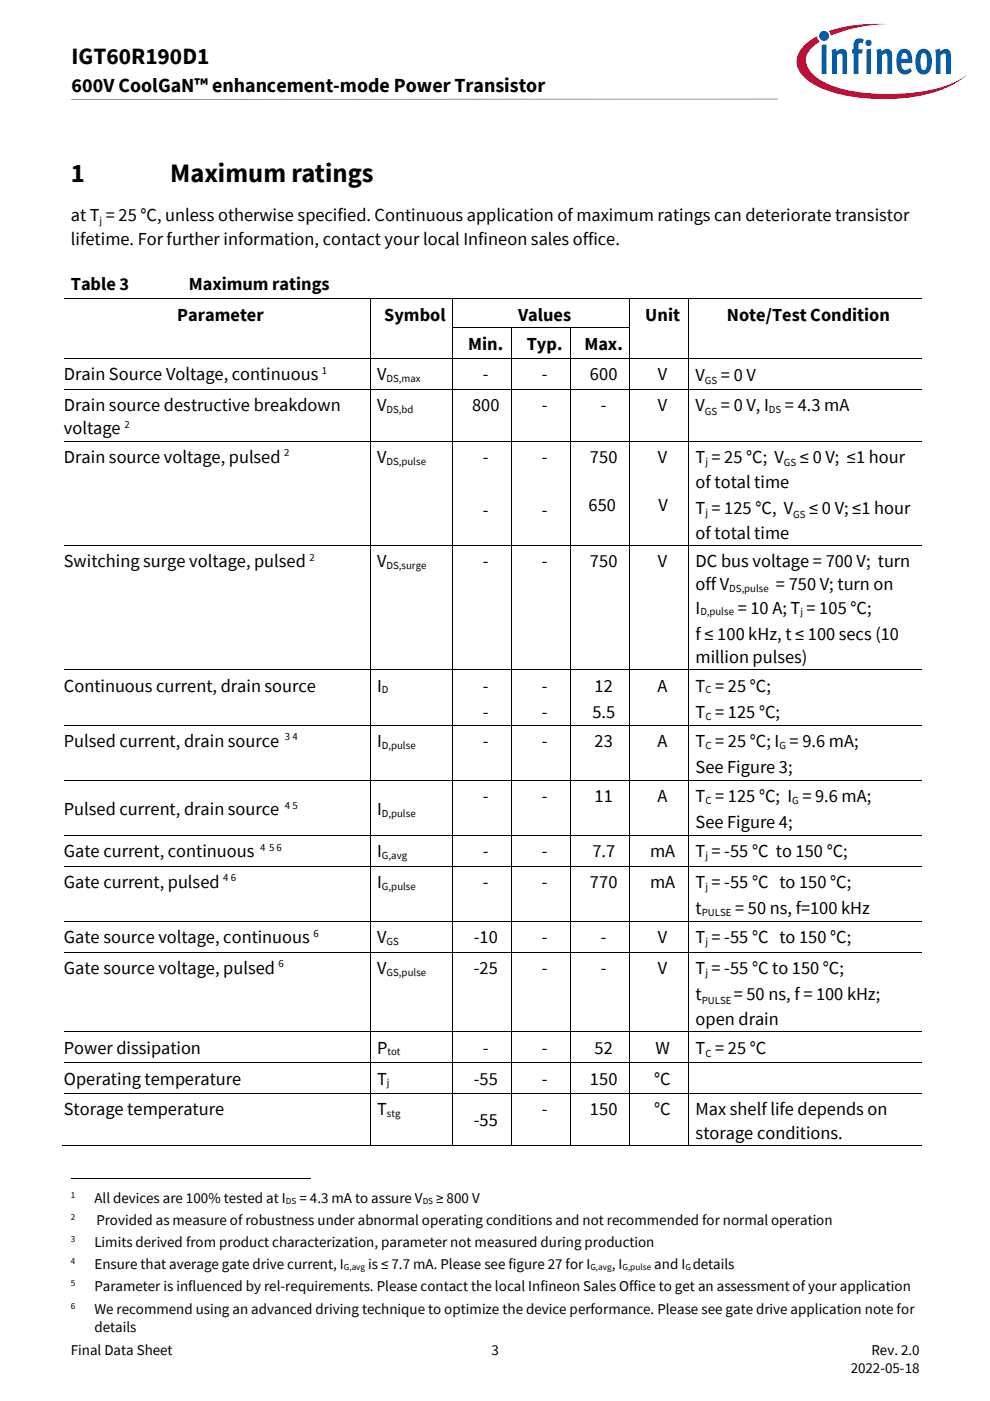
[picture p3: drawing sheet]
<svg xmlns="http://www.w3.org/2000/svg" width="210mm" height="297mm" viewBox="0 0 210 297" stroke-linecap="round" stroke-linejoin="round" font-family="sans-serif">
<defs><g id="words">
<g font-size="5.6">
<text x="15" y="38.7">1</text>
<text x="36.1" y="38.7">Maximum ratings</text>
</g>
<text font-size="4.9" x="15.2" y="13.6">IGT60R190D1</text>
<text font-size="4.2" x="15.2" y="19.5">600V CoolGaN™ enhancement-mode Power Transistor</text>
<g font-size="3.9">
<text x="15" y="46.8">at T = 25 °C, unless otherwise specified. Continuous application of maximum ratings can deteriorate transistor</text>
<text x="15" y="52">lifetime. For further information, contact your local Infineon sales office.</text>
<text x="15" y="61.5">Table 3</text>
<text x="40" y="61.5">Maximum ratings</text>
<text x="37.6" y="68">Parameter</text>
<text x="81.5" y="68">Symbol</text>
<text x="109.9" y="68">Values</text>
<text x="136.9" y="68">Unit</text>
<text x="154.2" y="68">Note/Test Condition</text>
<text x="99.3" y="74.1">Min.</text>
<text x="111.7" y="74.1">Typ.</text>
<text x="123.9" y="74.1">Max.</text>
<text x="13.5" y="80.6">Drain Source Voltage, continuous</text>
<text x="80" y="80.6">V</text>
<text x="102.4" y="80.6">-</text>
<text x="114.9" y="80.6">-</text>
<text x="125.1" y="80.6">600</text>
<text x="139.5" y="80.6">V</text>
<text x="147.5" y="80.7">V</text>
<text x="152.9" y="80.7">= 0 V</text>
<text x="13.5" y="87.2">Drain source destructive breakdown</text>
<text x="80" y="87.2">V</text>
<text x="100.1" y="87.2">800</text>
<text x="114.9" y="87.2">-</text>
<text x="127.4" y="87.2">-</text>
<text x="139.5" y="87.2">V</text>
<text x="147.5" y="87.2">V</text>
<text x="152.9" y="87.2">= 0 V, I</text>
<text x="166.5" y="87.2">= 4.3 mA</text>
<text x="13.5" y="92.1">voltage</text>
<text x="13.5" y="98.2">Drain source voltage, pulsed</text>
<text x="80" y="98.2">V</text>
<text x="102.4" y="98.2">-</text>
<text x="114.9" y="98.2">-</text>
<text x="125.1" y="98.2">750</text>
<text x="139.5" y="98.2">V</text>
<text x="147.5" y="98.2">T = 25 °C; V</text>
<text x="169.7" y="98.2">≤ 0 V; ≤1 hour</text>
<text x="147.5" y="103.4">of total time</text>
<text x="102.4" y="109.4">-</text>
<text x="114.9" y="109.4">-</text>
<text x="124.8" y="108.2">650</text>
<text x="139.7" y="108.2">V</text>
<text x="147.5" y="109">T = 125 °C, V</text>
<text x="171.6" y="109">≤ 0 V; ≤1 hour</text>
<text x="147.5" y="114.3">of total time</text>
<text x="13.5" y="120.3">Switching surge voltage, pulsed</text>
<text x="80" y="120.3">V</text>
<text x="102.4" y="120.3">-</text>
<text x="114.9" y="120.3">-</text>
<text x="125.1" y="120.3">750</text>
<text x="139.5" y="120.3">V</text>
<text x="147.5" y="120.3">DC bus voltage = 700 V; turn</text>
<text x="147.5" y="125.2">off V</text>
<text x="164.6" y="125.2">= 750 V; turn on</text>
<text x="147.5" y="130.1">I</text>
<text x="156.5" y="130.1">= 10 A; T = 105 °C;</text>
<text x="147.5" y="135.7">f ≤ 100 kHz, t ≤ 100 secs (10</text>
<text x="147.5" y="140.6">million pulses)</text>
<text x="13.5" y="146.6">Continuous current, drain source</text>
<text x="80" y="146.6">I</text>
<text x="102.4" y="146.6">-</text>
<text x="114.9" y="146.6">-</text>
<text x="126.1" y="146.6">12</text>
<text x="139.5" y="146.6">A</text>
<text x="147.5" y="146.6">T = 25 °C;</text>
<text x="102.4" y="152.2">-</text>
<text x="114.9" y="152.2">-</text>
<text x="125.6" y="152.2">5.5</text>
<text x="147.5" y="152.2">T = 125 °C;</text>
<text x="13.5" y="158.4">Pulsed current, drain source</text>
<text x="80" y="158.4">I</text>
<text x="102.4" y="158.4">-</text>
<text x="114.9" y="158.4">-</text>
<text x="126.1" y="158.4">23</text>
<text x="139.5" y="158.4">A</text>
<text x="147.5" y="158.4">T = 25 °C; I = 9.6 mA;</text>
<text x="147.5" y="164">See Figure 3;</text>
<text x="13.5" y="172.9">Pulsed current, drain source</text>
<text x="80" y="172.9">I</text>
<text x="102.4" y="170.1">-</text>
<text x="114.9" y="170.1">-</text>
<text x="126.1" y="170.1">11</text>
<text x="139.5" y="170.1">A</text>
<text x="147.5" y="170.1">T = 125 °C; I = 9.6 mA;</text>
<text x="147.5" y="175.6">See Figure 4;</text>
<text x="13.5" y="181.7">Gate current, continuous</text>
<text x="80" y="181.7">I</text>
<text x="102.4" y="181.7">-</text>
<text x="114.9" y="181.7">-</text>
<text x="125.6" y="181.7">7.7</text>
<text x="137.9" y="181.7">mA</text>
<text x="147.5" y="181.7">T = -55 °C to 150 °C;</text>
<text x="13.5" y="188.3">Gate current, pulsed</text>
<text x="80" y="188.3">I</text>
<text x="102.4" y="188.3">-</text>
<text x="114.9" y="188.3">-</text>
<text x="125.1" y="188.3">770</text>
<text x="137.9" y="188.3">mA</text>
<text x="147.5" y="188.3">T = -55 °C to 150 °C;</text>
<text x="147.5" y="193.9">t</text>
<text x="155.9" y="193.9">= 50 ns, f=100 kHz</text>
<text x="13.5" y="200">Gate source voltage, continuous</text>
<text x="80" y="200">V</text>
<text x="100.5" y="200">-10</text>
<text x="114.9" y="200">-</text>
<text x="127.4" y="200">-</text>
<text x="139.5" y="200">V</text>
<text x="147.5" y="200">T = -55 °C to 150 °C;</text>
<text x="13.5" y="206.5">Gate source voltage, pulsed</text>
<text x="80" y="206.5">V</text>
<text x="100.5" y="206.5">-25</text>
<text x="114.9" y="206.5">-</text>
<text x="127.4" y="206.5">-</text>
<text x="139.5" y="206.5">V</text>
<text x="147.5" y="206.5">T = -55 °C to 150 °C;</text>
<text x="147.5" y="212.1">t</text>
<text x="155.6" y="212.1">= 50 ns, f = 100 kHz;</text>
<text x="147.5" y="217.3">open drain</text>
<text x="13.5" y="223.4">Power dissipation</text>
<text x="80" y="223.4">P</text>
<text x="102.4" y="223.4">-</text>
<text x="114.9" y="223.4">-</text>
<text x="126.1" y="223.4">52</text>
<text x="139" y="223.4">W</text>
<text x="147.5" y="223.5">T = 25 °C</text>
<text x="13.5" y="230">Operating temperature</text>
<text x="80" y="230">T</text>
<text x="100.5" y="230">-55</text>
<text x="114.9" y="230">-</text>
<text x="125.1" y="230">150</text>
<text x="138.8" y="230">°C</text>
<text x="13.5" y="236.5">Storage temperature</text>
<text x="80" y="236.5">T</text>
<text x="100.5" y="238.7">-55</text>
<text x="114.9" y="236.5">-</text>
<text x="125.1" y="236.5">150</text>
<text x="138.8" y="236.5">°C</text>
<text x="147.5" y="236.5">Max shelf life depends on</text>
<text x="147.5" y="241.4">storage conditions.</text>
</g>
<g font-size="3.2">
<text x="20" y="255">All devices are 100% tested at I</text>
<text x="63.5" y="255">= 4.3 mA to assure V</text>
<text x="92.5" y="255">≥ 800 V</text>
<text x="20.4" y="259.7">Provided as measure of robustness under abnormal operating conditions and not recommended for normal operation</text>
<text x="20" y="264.4">Limits derived from product characterization, parameter not measured during production</text>
<text x="20" y="269.1">Ensure that average gate drive current, I</text>
<text x="78.1" y="269.1">is ≤ 7.7 mA. Please see figure 27 for I</text>
<text x="129.8" y="269.1">, I</text>
<text x="138.8" y="269.1">and I details</text>
<text x="20" y="273.8">Parameter is influenced by rel-requirements. Please contact the local Infineon Sales Office to get an assessment of your application</text>
<text x="20" y="278.5">We recommend using an advanced driving technique to optimize the device performance. Please see gate drive application note for</text>
<text x="15" y="287.2">Final Data Sheet</text>
<text x="20" y="282.5">details</text>
<text x="104.3" y="287.2">3</text>
<text x="184.8" y="287.2">Rev. 2.0</text>
<text x="180.5" y="291.2">2022-05-18</text>
</g>
<g font-size="2.3">
<text x="21.1" y="47.5">j</text>
<text x="68.3" y="79.3">1</text>
<text x="82" y="81">DS,max</text>
<text x="149.5" y="81.4">GS</text>
<text x="82" y="87.5">DS,bd</text>
<text x="149.5" y="87.9">GS</text>
<text x="163.1" y="87.5">DS</text>
<text x="26.4" y="90.7">2</text>
<text x="60.3" y="96.8">2</text>
<text x="82" y="98.5">DS,pulse</text>
<text x="149.6" y="98.5">j</text>
<text x="166.3" y="98.9">GS</text>
<text x="149.6" y="109.4">j</text>
<text x="168.2" y="109.7">GS</text>
<text x="65.7" y="118.9">2</text>
<text x="82" y="120.6">DS,surge</text>
<text x="154.7" y="125.5">DS,pulse</text>
<text x="148.5" y="130.4">D,pulse</text>
<text x="169.8" y="130.4">j</text>
<text x="81" y="147">D</text>
<text x="149.6" y="147">C</text>
<text x="149.6" y="152.6">C</text>
<text x="60.4" y="157">3 4</text>
<text x="81" y="158.7">D,pulse</text>
<text x="149.6" y="158.7">C</text>
<text x="165.3" y="158.7">G</text>
<text x="60.4" y="171.4">4 5</text>
<text x="81" y="173.2">D,pulse</text>
<text x="149.6" y="170.4">C</text>
<text x="168" y="170.4">G</text>
<text x="55.2" y="180.3">4</text>
<text x="57.1" y="180.3">5 6</text>
<text x="81" y="182.1">G,avg</text>
<text x="149.6" y="182.1">j</text>
<text x="47.3" y="186.9">4 6</text>
<text x="81" y="188.6">G,pulse</text>
<text x="149.6" y="188.6">j</text>
<text x="148.8" y="194.2">PULSE</text>
<text x="66.5" y="198.6">6</text>
<text x="82" y="200.3">GS</text>
<text x="149.6" y="200.3">j</text>
<text x="59.1" y="205.1">6</text>
<text x="82" y="206.8">GS,pulse</text>
<text x="149.6" y="206.8">j</text>
<text x="148.8" y="212.8">PULSE</text>
<text x="82.2" y="223.8">tot</text>
<text x="149.6" y="224.2">C</text>
<text x="82.1" y="230.3">j</text>
<text x="82.1" y="236.8">stg</text>
</g>
<g font-size="1.9">
<text x="15" y="254">1</text>
<text x="60.6" y="255.2">DS</text>
<text x="89.7" y="255.2">DS</text>
<text x="15" y="258.7">2</text>
<text x="15" y="263.4">3</text>
<text x="15" y="268.1">4</text>
<text x="72.9" y="269.3">G,avg</text>
<text x="125.2" y="269.3">G,avg</text>
<text x="132" y="269.3">G,pulse</text>
<text x="145.4" y="269.3">G</text>
<text x="15" y="272.8">5</text>
<text x="15" y="277.5">6</text>
</g>
</g></defs>
<path d="M175.8 6.6l.3 .4 .1 .6a31.5 31.5 0 0 1 12.1-2.5 33.4 33.4 0 0 0-12.5 1.5zM170.3 9.9a4.3 4.3 0 0 0 .2 6.5 20.3 20.3 0 0 0 11.3 4.3 36.8 36.8 0 0 0 19.1-2.2l2.5-1.3 1.7-1.4a18.6 18.6 0 0 1-9.4 3.6 44.9 44.9 0 0 1-18.4-1 10.2 10.2 0 0 1-5.8-3.8 3.5 3.5 0 0 1 1.1-4.9l1.3-.9-.4-.5-.2-.6a10.8 10.8 0 0 0-3 2.2z" fill-rule="evenodd" fill="#e30034"/>
<path d="M173.7 7.6a1.06 1.06 0 0 0 2.1 0 1.06 1.06 0 0 0-2.1 0zM174.3 9.5v6.2h1v-6.3zM176.4 10.6l.1 5.1h1v-3.9a.62 .62 0 0 1 .8-.5 .62 .62 0 0 1 .4 .9v3.5h1v-4a1.14 1.14 0 0 0-.7-1.3 1.14 1.14 0 0 0-1.3 .3l-.3 .3-.1-.7zM181.5 8.4l-.4 .9v1.2h-.4v.8h.4v4.4h1v-4.4h.7l.2-.8h-.9v-1.2l.4-.3 .4 .2 .3-.8-1-.3zM183.8 10.5v5.2h.9v-5.3zM183.5 9.1a.7 .7 0 0 0 1.4 0 .7 .7 0 0 0-1.4 0zM185.9 10.6l.1 5.1h1v-3.9a.76 .76 0 0 1 1.1-.3l.1 4.2h1v-4a1.2 1.2 0 0 0-.8-1.3 1.2 1.2 0 0 0-1.4 .6l-.1-.7zM190.8 10.7a4 4 0 0 0 .3 4.9 1.83 1.83 0 0 0 2.3-.5l-.4-.7a.98 .98 0 0 1-1.1 .4 .98 .98 0 0 1-.7-1v-.4h2.3a2.63 2.63 0 0 0-1.3-3 1.47 1.47 0 0 0-1.4 .3zM191.4 11.4a.66 .66 0 0 1 .9-.1 .66 .66 0 0 1 .2 .8v.4h-1.3zM195 10.6a4 4 0 0 0-.1 4.9 1.64 1.64 0 0 0 2.6-1.3l.1-.6a2.81 2.81 0 0 0-1.2-3.2h-1zM195.6 11.4l.3-.2a1.17 1.17 0 0 1 .7 1.4v.8a1.31 1.31 0 0 1-.6 1.5 1.51 1.51 0 0 1-.8-1.9l.1-.8zM198.4 10.6l.1 5.1h1v-3.9a.82 .82 0 0 1 1.1-.3l.1 4.2h1v-4a1.19 1.19 0 0 0-.8-1.3 1.19 1.19 0 0 0-1.5 .6l-.1-.7z" fill-rule="evenodd" fill="#005da9"/>
<g fill="none" stroke="#000" stroke-width=".21">
<path d="M15.1 21h149.9M13.5 63.4h64.9M13.5 76h64.9M78.5 63.5v5.9M78.5 69.6v6.3M78.5 76.1v6.4M78.6 63.4h17.4M78.6 76h17.4M96.1 63.5v5.9M96.1 69.6v6.3M96.1 76.1v6.4M96.1 63.4h37.4"/>
<path d="M96.1 69.5h12.4M96.1 76h12.4M108.5 69.6v6.3M108.5 76.1v6.4M108.6 69.5h12.4M108.6 76h12.4M121.1 69.6v6.3M121.1 76.1v6.4M121.2 69.5h12.3M121.2 76h12.3M133.6 63.5v5.9M133.6 69.6v6.3"/>
<path d="M133.6 76.1v6.4M133.6 63.4h12.4M133.6 76h12.4M146 63.5v5.9M146 69.6v6.3M146 76.1v6.4M146.1 63.4h49.3M146.1 76h49.3M13.5 82.6h64.9M13.5 93.6h64.9M78.5 82.6v10.9M78.5 93.6v22"/>
<path d="M78.6 82.6h17.4M78.6 93.6h17.4M96.1 82.6v10.9M96.1 93.6v22M96.1 82.6h12.4M96.1 93.6h12.4M108.5 82.6v10.9M108.5 93.6v22M108.6 82.6h12.4M108.6 93.6h12.4M121.1 82.6v10.9M121.1 93.6v22"/>
<path d="M121.2 82.6h12.3M121.2 93.6h12.3M133.6 82.6v10.9M133.6 93.6v22M133.6 82.6h12.4M133.6 93.6h12.4M146 82.6v10.9M146 93.6v22M146.1 82.6h49.3M146.1 93.6h49.3M13.5 115.7h64.9M78.5 115.8v26.1"/>
<path d="M78.6 115.7h17.4M96.1 115.8v26.1M96.1 115.7h12.4M108.5 115.8v26.1M108.6 115.7h12.4M121.1 115.8v26.1M121.2 115.7h12.3M133.6 115.8v26.1M133.6 115.7h12.4M146 115.8v26.1M146.1 115.7h49.3M13.5 142h64.9"/>
<path d="M13.5 153.7h64.9M78.5 142.1v11.5M78.5 153.8v11.6M78.6 142h17.4M78.6 153.7h17.4M96.1 142.1v11.5M96.1 153.8v11.6M96.1 142h12.4M96.1 153.7h12.4M108.5 142.1v11.5M108.5 153.8v11.6M108.6 142h12.4"/>
<path d="M108.6 153.7h12.4M121.1 142.1v11.5M121.1 153.8v11.6M121.2 142h12.3M121.2 153.7h12.3M133.6 142.1v11.5M133.6 153.8v11.6M133.6 142h12.4M133.6 153.7h12.4M146 142.1v11.5M146 153.8v11.6M146.1 142h49.3"/>
<path d="M146.1 153.7h49.3M13.5 165.4h64.9M13.5 177.1h64.9M78.5 165.5v11.5M78.5 177.2v6.4M78.6 165.4h17.4M78.6 177.1h17.4M96.1 165.5v11.5M96.1 177.2v6.4M96.1 165.4h12.4M96.1 177.1h12.4M108.5 165.5v11.5"/>
<path d="M108.5 177.2v6.4M108.6 165.4h12.4M108.6 177.1h12.4M121.1 165.5v11.5M121.1 177.2v6.4M121.2 165.4h12.3M121.2 177.1h12.3M133.6 165.5v11.5M133.6 177.2v6.4M133.6 165.4h12.4M133.6 177.1h12.4M146 165.5v11.5"/>
<path d="M146 177.2v6.4M146.1 165.4h49.3M146.1 177.1h49.3M13.5 183.6h64.9M13.5 195.3h64.9M78.5 183.7v11.5M78.5 195.4v6.4M78.6 183.6h17.4M78.6 195.3h17.4M96.1 183.7v11.5M96.1 195.4v6.4M96.1 183.6h12.4"/>
<path d="M96.1 195.3h12.4M108.5 183.7v11.5M108.5 195.4v6.4M108.6 183.6h12.4M108.6 195.3h12.4M121.1 183.7v11.5M121.1 195.4v6.4M121.2 183.6h12.3M121.2 195.3h12.3M133.6 183.7v11.5M133.6 195.4v6.4M133.6 183.6h12.4"/>
<path d="M133.6 195.3h12.4M146 183.7v11.5M146 195.4v6.4M146.1 183.6h49.3M146.1 195.3h49.3M13.5 201.9h64.9M13.5 218.8h64.9M78.5 202v16.7M78.5 218.9v6.4M78.6 201.9h17.4M78.6 218.8h17.4M96.1 202v16.7"/>
<path d="M96.1 218.9v6.4M96.1 201.9h12.4M96.1 218.8h12.4M108.5 202v16.7M108.5 218.9v6.4M108.6 201.9h12.4M108.6 218.8h12.4M121.1 202v16.7M121.1 218.9v6.4M121.2 201.9h12.3M121.2 218.8h12.3M133.6 202v16.7"/>
<path d="M133.6 218.9v6.4M133.6 201.9h12.4M133.6 218.8h12.4M146 202v16.7M146 218.9v6.4M146.1 201.9h49.3M146.1 218.8h49.3M13.5 225.3h64.9M13.5 231.9h64.9M78.5 225.4v6.4M78.5 231.9v10.9M78.6 225.3h17.4"/>
<path d="M78.6 231.9h17.4M96.1 225.4v6.4M96.1 231.9v10.9M96.1 225.3h12.4M96.1 231.9h12.4M108.5 225.4v6.4M108.5 231.9v10.9M108.6 225.3h12.4M108.6 231.9h12.4M121.1 225.4v6.4M121.1 231.9v10.9M121.2 225.3h12.3"/>
<path d="M121.2 231.9h12.3M133.6 225.4v6.4M133.6 231.9v10.9M133.6 225.3h12.4M133.6 231.9h12.4M146 225.4v6.4M146 231.9v10.9M146.1 225.3h49.3M146.1 231.9h49.3M13.3 242.9h65.1M15 249.8h50.8M78.6 242.9h17.4"/>
<path d="M96.1 242.9h12.4M108.6 242.9h12.4M121.2 242.9h12.3M133.6 242.9h12.4M146.1 242.9h49.3"/>
</g>
<g fill="#000">
<path d="M78.4 63.3h.2v.2h-.2zM78.4 69.4h.2v.2h-.2zM78.4 75.9h.2v.2h-.2zM96 63.3h.1v.2h-.1zM96 69.4h.1v.2h-.1zM96 75.9h.1v.2h-.1zM108.5 69.4h.1v.2h-.1zM108.5 75.9h.1v.2h-.1zM121 69.4h.2v.2h-.2zM121 75.9h.2v.2h-.2zM133.5 63.3h.1v.2h-.1zM133.5 69.4h.1v.2h-.1z"/>
<path d="M133.5 75.9h.1v.2h-.1zM146 63.3h.1v.2h-.1zM146 69.4h.1v.2h-.1zM146 75.9h.1v.2h-.1zM78.4 82.5h.2v.1h-.2zM78.4 93.5h.2v.1h-.2zM96 82.5h.1v.1h-.1zM96 93.5h.1v.1h-.1zM108.5 82.5h.1v.1h-.1zM108.5 93.5h.1v.1h-.1zM121 82.5h.2v.1h-.2zM121 93.5h.2v.1h-.2z"/>
<path d="M133.5 82.5h.1v.1h-.1zM133.5 93.5h.1v.1h-.1zM146 82.5h.1v.1h-.1zM146 93.5h.1v.1h-.1zM78.4 115.6h.2v.2h-.2zM96 115.6h.1v.2h-.1zM108.5 115.6h.1v.2h-.1zM121 115.6h.2v.2h-.2zM133.5 115.6h.1v.2h-.1zM146 115.6h.1v.2h-.1zM78.4 141.9h.2v.2h-.2zM78.4 153.6h.2v.2h-.2z"/>
<path d="M96 141.9h.1v.2h-.1zM96 153.6h.1v.2h-.1zM108.5 141.9h.1v.2h-.1zM108.5 153.6h.1v.2h-.1zM121 141.9h.2v.2h-.2zM121 153.6h.2v.2h-.2zM133.5 141.9h.1v.2h-.1zM133.5 153.6h.1v.2h-.1zM146 141.9h.1v.2h-.1zM146 153.6h.1v.2h-.1zM78.4 165.4h.2v.1h-.2zM78.4 177h.2v.2h-.2z"/>
<path d="M96 165.4h.1v.1h-.1zM96 177h.1v.2h-.1zM108.5 165.4h.1v.1h-.1zM108.5 177h.1v.2h-.1zM121 165.4h.2v.1h-.2zM121 177h.2v.2h-.2zM133.5 165.4h.1v.1h-.1zM133.5 177h.1v.2h-.1zM146 165.4h.1v.1h-.1zM146 177h.1v.2h-.1zM78.4 183.6h.2v.1h-.2zM78.4 195.2h.2v.2h-.2z"/>
<path d="M96 183.6h.1v.1h-.1zM96 195.2h.1v.2h-.1zM108.5 183.6h.1v.1h-.1zM108.5 195.2h.1v.2h-.1zM121 183.6h.2v.1h-.2zM121 195.2h.2v.2h-.2zM133.5 183.6h.1v.1h-.1zM133.5 195.2h.1v.2h-.1zM146 183.6h.1v.1h-.1zM146 195.2h.1v.2h-.1zM78.4 201.8h.2v.2h-.2zM78.4 218.7h.2v.2h-.2z"/>
<path d="M96 201.8h.1v.2h-.1zM96 218.7h.1v.2h-.1zM108.5 201.8h.1v.2h-.1zM108.5 218.7h.1v.2h-.1zM121 201.8h.2v.2h-.2zM121 218.7h.2v.2h-.2zM133.5 201.8h.1v.2h-.1zM133.5 218.7h.1v.2h-.1zM146 201.8h.1v.2h-.1zM146 218.7h.1v.2h-.1zM78.4 225.3h.2v.1h-.2zM78.4 231.8h.2v.1h-.2z"/>
<path d="M96 225.3h.1v.1h-.1zM96 231.8h.1v.1h-.1zM108.5 225.3h.1v.1h-.1zM108.5 231.8h.1v.1h-.1zM121 225.3h.2v.1h-.2zM121 231.8h.2v.1h-.2zM133.5 225.3h.1v.1h-.1zM133.5 231.8h.1v.1h-.1zM146 225.3h.1v.1h-.1zM146 231.8h.1v.1h-.1zM78.4 242.8h.2v.2h-.2zM96 242.8h.1v.2h-.1z"/>
<path d="M108.5 242.8h.1v.2h-.1zM121 242.8h.2v.2h-.2zM133.5 242.8h.1v.2h-.1zM146 242.8h.1v.2h-.1z"/>
</g>
<use href="#words"/>
</svg>
